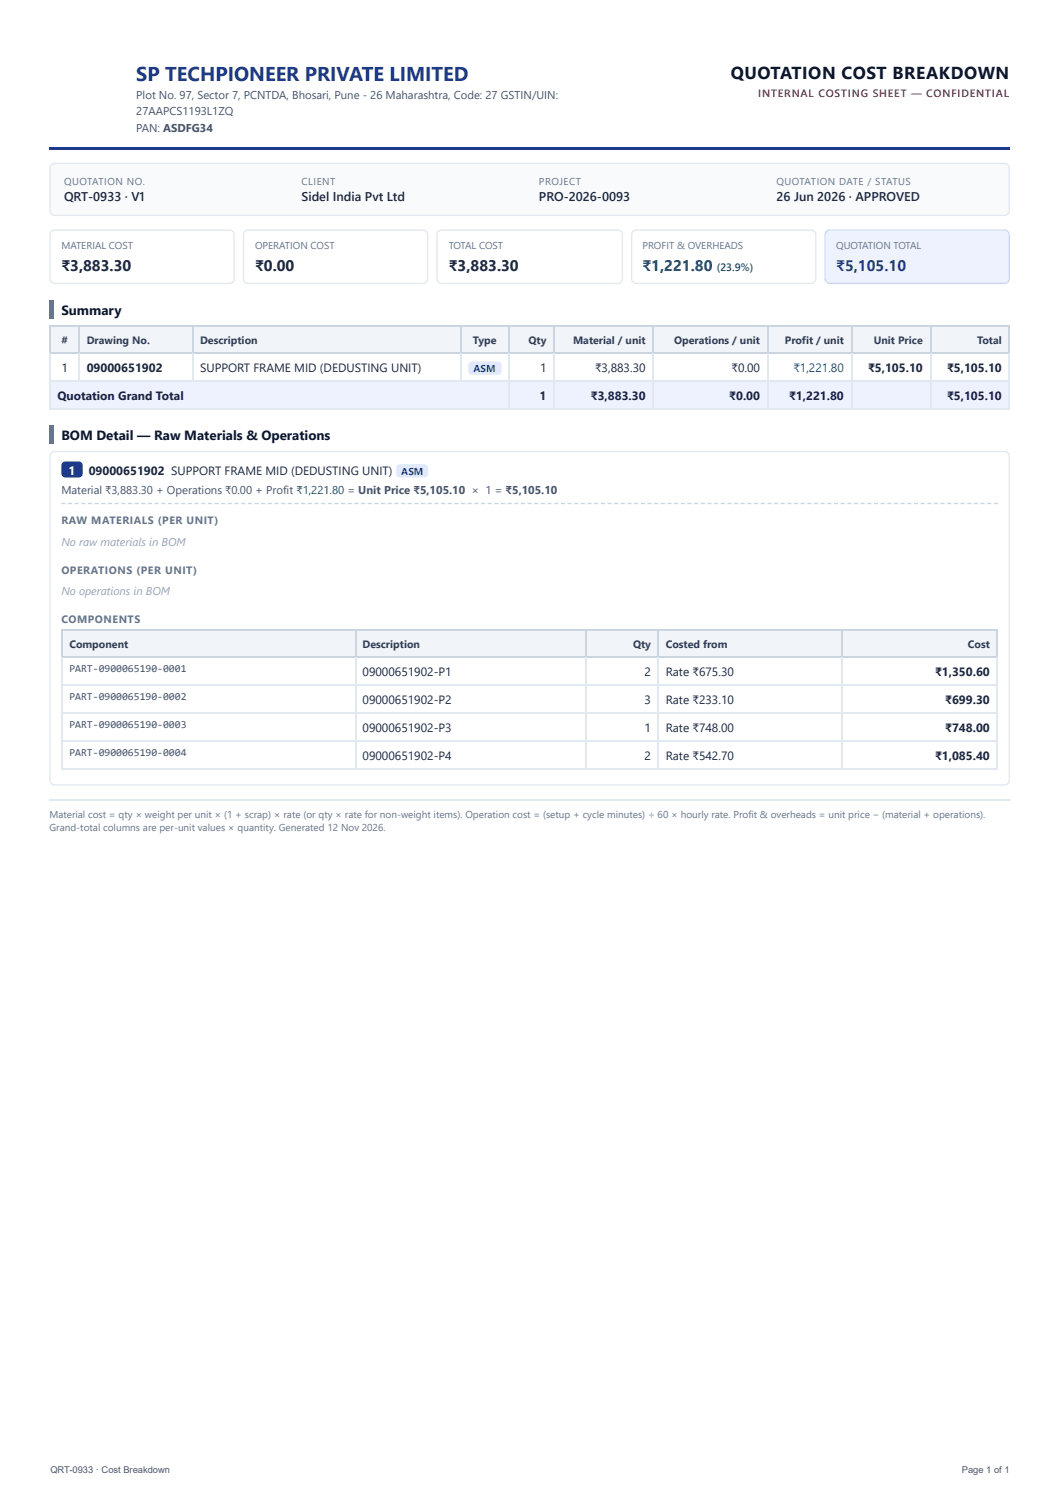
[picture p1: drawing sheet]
<svg xmlns="http://www.w3.org/2000/svg" width="210mm" height="297mm" viewBox="0 0 210 297" stroke-linecap="round" stroke-linejoin="round" font-family="sans-serif">
<defs><g id="words">
<text font-size="4" fill="#1e3a8a" x="27" y="16.1">SP TECHPIONEER PRIVATE LIMITED</text>
<text font-size="3.4" fill="#0f172a" x="144.9" y="15.6">QUOTATION COST BREAKDOWN</text>
<g font-size="3" fill="#1e293b">
<text x="12.2" y="53.7">₹3,883.30</text>
<text x="50.6" y="53.7">₹0.00</text>
<text x="89" y="53.7">₹3,883.30</text>
</g>
<text font-size="3" fill="#047857" x="127.4" y="53.7">₹1,221.80</text>
<text font-size="3" fill="#3730a3" x="165.8" y="53.7">₹5,105.10</text>
<g font-size="2.6" fill="#0f172a">
<text x="12.2" y="62.4">Summary</text>
<text x="12.2" y="87.3">BOM Detail — Raw Materials &amp; Operations</text>
</g>
<g font-size="2.5" fill="#1e293b">
<text x="12.7" y="40">QRT-0933 · V1</text>
<text x="59.8" y="40">Sidel India Pvt Ltd</text>
<text x="106.9" y="40">PRO-2026-0093</text>
<text x="154" y="40">26 Jun 2026 · APPROVED</text>
</g>
<g font-size="2.4" fill="#1e293b">
<text x="12.2" y="73.8">1</text>
<text x="17.2" y="73.8">09000651902</text>
<text x="39.7" y="73.8">SUPPORT FRAME MID (DEDUSTING UNIT)</text>
<text x="107.1" y="73.8">1</text>
<text x="118" y="73.8">₹3,883.30</text>
<text x="145.1" y="73.8">₹0.00</text>
<text x="172.2" y="73.8">₹5,105.10</text>
<text x="187.8" y="73.8">₹5,105.10</text>
<text x="17.6" y="94.2">09000651902 SUPPORT FRAME MID (DEDUSTING UNIT)</text>
<text x="71.9" y="134.1">09000651902-P1</text>
<text x="127.8" y="134.1">2</text>
<text x="132" y="134.1">Rate ₹675.30</text>
<text x="185.4" y="134.1">₹1,350.60</text>
<text x="71.9" y="139.7">09000651902-P2</text>
<text x="127.8" y="139.7">3</text>
<text x="132" y="139.7">Rate ₹233.10</text>
<text x="187.5" y="139.7">₹699.30</text>
<text x="71.9" y="145.3">09000651902-P3</text>
<text x="127.8" y="145.3">1</text>
<text x="132" y="145.3">Rate ₹748.00</text>
<text x="187.5" y="145.3">₹748.00</text>
<text x="71.9" y="150.8">09000651902-P4</text>
<text x="127.8" y="150.8">2</text>
<text x="132" y="150.8">Rate ₹542.70</text>
<text x="185.4" y="150.8">₹1,085.40</text>
</g>
<text font-size="2.4" fill="#047857" x="157.4" y="73.8">₹1,221.80</text>
<g font-size="2.4" fill="#1e1b4b">
<text x="11.4" y="79.4">Quotation Grand Total</text>
<text x="107" y="79.4">1</text>
<text x="117.2" y="79.4">₹3,883.30</text>
<text x="144.6" y="79.4">₹0.00</text>
<text x="156.5" y="79.4">₹1,221.80</text>
<text x="187.8" y="79.4">₹5,105.10</text>
</g>
<text font-size="2.4" fill="#fff" x="13.6" y="94.2">1</text>
<g font-size="2.2" fill="#475569">
<text x="27" y="19.6">Plot No. 97, Sector 7, PCNTDA, Bhosari, Pune - 26 Maharashtra, Code: 27 GSTIN/UIN:</text>
<text x="27" y="22.8">27AAPCS1193L1ZQ</text>
<text x="27" y="26.2">PAN: ASDFG34</text>
<text x="12.2" y="97.9">Material ₹3,883.30 + Operations ₹0.00 + Profit ₹1,221.80 = Unit Price ₹5,105.10 × 1 = ₹5,105.10</text>
</g>
<g font-size="2.2" fill="#94a3b8">
<text x="12.2" y="108.2">No raw materials in BOM</text>
<text x="12.2" y="118">No operations in BOM</text>
</g>
<text font-size="2.1" fill="#b91c1c" x="150.4" y="19.3">INTERNAL COSTING SHEET — CONFIDENTIAL</text>
<text font-size="2.1" fill="#047857" x="142.2" y="53.7">(23.9%)</text>
<g font-size="2.1" fill="#334155">
<text x="12.2" y="68.3">#</text>
<text x="17.2" y="68.3">Drawing No.</text>
<text x="39.7" y="68.3">Description</text>
<text x="93.8" y="68.3">Type</text>
<text x="104.8" y="68.3">Qty</text>
<text x="113.7" y="68.3">Material / unit</text>
<text x="133.7" y="68.3">Operations / unit</text>
<text x="155.6" y="68.3">Profit / unit</text>
<text x="173.3" y="68.3">Unit Price</text>
<text x="193.8" y="68.3">Total</text>
<text x="13.8" y="128.6">Component</text>
<text x="71.9" y="128.6">Description</text>
<text x="125.5" y="128.6">Qty</text>
<text x="132" y="128.6">Costed from</text>
<text x="192" y="128.6">Cost</text>
</g>
<g font-size="2.1" fill="#64748b">
<text x="12.2" y="104">RAW MATERIALS (PER UNIT)</text>
<text x="12.2" y="113.8">OPERATIONS (PER UNIT)</text>
<text x="12.2" y="123.6">COMPONENTS</text>
</g>
<g font-size="2.1" fill="#475569">
<text x="13.8" y="133.3">PART-0900065190-0001</text>
<text x="13.8" y="138.9">PART-0900065190-0002</text>
<text x="13.8" y="144.5">PART-0900065190-0003</text>
<text x="13.8" y="150">PART-0900065190-0004</text>
</g>
<g font-size="2" fill="#64748b">
<text x="12.7" y="36.8">QUOTATION NO.</text>
<text x="59.8" y="36.8">CLIENT</text>
<text x="106.9" y="36.8">PROJECT</text>
<text x="154" y="36.8">QUOTATION DATE / STATUS</text>
<text x="12.2" y="49.5">MATERIAL COST</text>
<text x="50.6" y="49.5">OPERATION COST</text>
<text x="89" y="49.5">TOTAL COST</text>
<text x="127.4" y="49.5">PROFIT &amp; OVERHEADS</text>
<text x="165.8" y="49.5">QUOTATION TOTAL</text>
<text x="9.8" y="162.2">Material cost = qty × weight per unit × (1 + scrap) × rate (or qty × rate for non-weight items). Operation cost = (setup + cycle minutes) ÷ 60 × hourly rate. Profit &amp; overheads = unit price − (material + operations).</text>
<text x="9.8" y="164.8">Grand-total columns are per-unit values × quantity. Generated 12 Nov 2026.</text>
</g>
<g font-size="2" fill="#1d4ed8">
<text x="93.9" y="73.8">ASM</text>
<text x="79.6" y="94.2">ASM</text>
</g>
<g font-size="1.9" fill="#505864">
<text x="10" y="292.1">QRT-0933 · Cost Breakdown</text>
<text x="190.8" y="292.1">Page 1 of 1</text>
</g>
</g></defs>
<path d="M9.8 29.1h190.5v.5h-190.5z" fill="#1e3a8a"/>
<path d="M10.2 32.7l.6-.3h188.4a.93 .93 0 0 1 1 .9v8.5a.93 .93 0 0 1-1 .9h-188.4a.93 .93 0 0 1-.9-.9v-8.5z" fill="#f8fafc"/>
<path d="M10.2 32.7l.6-.3h188.4a.93 .93 0 0 1 1 .9v8.5a.93 .93 0 0 1-1 .9h-188.4a.93 .93 0 0 1-.9-.9v-8.5z" fill="none" stroke="#e2e8f0" stroke-width=".26"/>
<path d="M9.8 59.5h.8v3.7h-.8z" fill="#4f46e5"/>
<g fill="#f1f5f9">
<path d="M10.1 64.6h5.8v5.2h-5.8z"/>
<path d="M15.9 64.6h22.5v5.2h-22.5z"/>
<path d="M38.4 64.6h53.1v5.2h-53.1z"/>
<path d="M91.5 64.6h9.3v5.2h-9.3z"/>
<path d="M100.8 64.6h9v5.2h-9z"/>
<path d="M109.8 64.6h19.8v5.2h-19.8z"/>
<path d="M129.6 64.6h22.5v5.2h-22.5z"/>
<path d="M152.1 64.6h16.7v5.2h-16.7z"/>
<path d="M168.8 64.6h15.6v5.2h-15.6z"/>
<path d="M184.4 64.6h15.9v5.2h-15.9z"/>
</g>
<g fill="#eef2ff">
<path d="M10.1 75.4h90.7v5.6h-90.7z"/>
<path d="M100.8 75.4h9v5.6h-9z"/>
<path d="M109.8 75.4h19.8v5.6h-19.8z"/>
<path d="M129.6 75.4h22.5v5.6h-22.5z"/>
<path d="M152.1 75.4h16.7v5.6h-16.7z"/>
<path d="M168.8 75.4h15.6v5.6h-15.6z"/>
<path d="M184.4 75.4h15.9v5.6h-15.9z"/>
</g>
<g fill="none" stroke="#cbd5e1" stroke-width=".26">
<path d="M9.8 64.7h190.5M9.8 70h190.5M9.9 64.6v5.5M15.7 64.6v5.5M38.2 64.6v5.5M91.4 64.6v5.5M100.9 64.6v5.5M109.9 64.6v5.5M129.5 64.6v5.5M152.3 64.6v5.5M168.9 64.6v5.5M184.5 64.6v5.5"/>
<path d="M200.2 64.6v5.5"/>
</g>
<g fill="none" stroke="#e2e8f0" stroke-width=".26">
<path d="M9.8 75.5h190.5M9.9 70.1v11.1M15.7 70.1v5.6M38.2 70.1v5.6M91.4 70.1v5.6M100.9 70.1v11.1M109.9 70.1v11.1M129.5 70.1v11.1M152.3 70.1v11.1M168.9 70.1v11.1M184.5 70.1v11.1M200.2 70.1v11.1"/>
<path d="M9.8 81.1h190.5"/>
</g>
<path d="M9.8 84.4h.8v3.7h-.8z" fill="#4f46e5"/>
<path d="M10.2 89.8l.6-.2h188.4a.93 .93 0 0 1 1 .9v64.3a.93 .93 0 0 1-1 .9h-188.4a.93 .93 0 0 1-.9-.9v-64.3z" fill="none" stroke="#e2e8f0" stroke-width=".26"/>
<path d="M12.2 99.7h.8v.3h-.8zM13.5 99.7h.8v.3h-.8zM14.8 99.7h.8v.3h-.8zM16.1 99.7h.8v.3h-.8zM17.5 99.7h.7v.3h-.7zM18.8 99.7h.8v.3h-.8zM20.1 99.7h.8v.3h-.8zM21.4 99.7h.8v.3h-.8zM22.7 99.7h.8v.3h-.8zM24.1 99.7h.8v.3h-.8zM25.4 99.7h.8v.3h-.8zM26.7 99.7h.8v.3h-.8zM28 99.7h.8v.3h-.8zM29.3 99.7h.8v.3h-.8zM30.7 99.7h.8v.3h-.8zM32 99.7h.8v.3h-.8zM33.3 99.7h.8v.3h-.8zM34.6 99.7h.8v.3h-.8zM35.9 99.7h.8v.3h-.8zM37.3 99.7h.8v.3h-.8zM38.6 99.7h.8v.3h-.8zM39.9 99.7h.8v.3h-.8zM41.2 99.7h.8v.3h-.8zM42.6 99.7h.7v.3h-.7zM43.9 99.7h.8v.3h-.8zM45.2 99.7h.8v.3h-.8zM46.5 99.7h.8v.3h-.8zM47.8 99.7h.8v.3h-.8zM49.2 99.7h.8v.3h-.8zM50.5 99.7h.8v.3h-.8zM51.8 99.7h.8v.3h-.8zM53.1 99.7h.8v.3h-.8zM54.4 99.7h.8v.3h-.8zM55.8 99.7h.8v.3h-.8zM57.1 99.7h.8v.3h-.8zM58.4 99.7h.8v.3h-.8zM59.7 99.7h.8v.3h-.8zM61 99.7h.8v.3h-.8zM62.4 99.7h.8v.3h-.8zM63.7 99.7h.8v.3h-.8zM65 99.7h.8v.3h-.8zM66.3 99.7h.8v.3h-.8zM67.7 99.7h.7v.3h-.7zM69 99.7h.8v.3h-.8zM70.3 99.7h.8v.3h-.8zM71.6 99.7h.8v.3h-.8zM72.9 99.7h.8v.3h-.8zM74.3 99.7h.8v.3h-.8zM75.6 99.7h.8v.3h-.8zM76.9 99.7h.8v.3h-.8zM78.2 99.7h.8v.3h-.8zM79.5 99.7h.8v.3h-.8zM80.9 99.7h.8v.3h-.8zM82.2 99.7h.8v.3h-.8zM83.5 99.7h.8v.3h-.8zM84.8 99.7h.8v.3h-.8zM86.1 99.7h.8v.3h-.8zM87.5 99.7h.8v.3h-.8zM88.8 99.7h.8v.3h-.8zM90.1 99.7h.8v.3h-.8zM91.4 99.7h.8v.3h-.8zM92.8 99.7h.7v.3h-.7zM94.1 99.7h.8v.3h-.8zM95.4 99.7h.8v.3h-.8zM96.7 99.7h.8v.3h-.8zM98 99.7h.8v.3h-.8zM99.4 99.7h.8v.3h-.8zM100.7 99.7h.8v.3h-.8zM102 99.7h.8v.3h-.8zM103.3 99.7h.8v.3h-.8zM104.6 99.7h.8v.3h-.8zM106 99.7h.8v.3h-.8zM107.3 99.7h.8v.3h-.8zM108.6 99.7h.8v.3h-.8zM109.9 99.7h.8v.3h-.8zM111.2 99.7h.8v.3h-.8zM112.6 99.7h.8v.3h-.8zM113.9 99.7h.8v.3h-.8zM115.2 99.7h.8v.3h-.8zM116.5 99.7h.8v.3h-.8zM117.9 99.7h.7v.3h-.7zM119.2 99.7h.8v.3h-.8zM120.5 99.7h.8v.3h-.8zM121.8 99.7h.8v.3h-.8zM123.1 99.7h.8v.3h-.8zM124.5 99.7h.8v.3h-.8zM125.8 99.7h.8v.3h-.8zM127.1 99.7h.8v.3h-.8zM128.4 99.7h.8v.3h-.8zM129.7 99.7h.8v.3h-.8zM131.1 99.7h.8v.3h-.8zM132.4 99.7h.8v.3h-.8zM133.7 99.7h.8v.3h-.8zM135 99.7h.8v.3h-.8zM136.3 99.7h.8v.3h-.8zM137.7 99.7h.8v.3h-.8zM139 99.7h.8v.3h-.8zM140.3 99.7h.8v.3h-.8zM141.6 99.7h.8v.3h-.8zM143 99.7h.7v.3h-.7zM144.3 99.7h.8v.3h-.8zM145.6 99.7h.8v.3h-.8zM146.9 99.7h.8v.3h-.8zM148.2 99.7h.8v.3h-.8zM149.6 99.7h.8v.3h-.8zM150.9 99.7h.8v.3h-.8zM152.2 99.7h.8v.3h-.8zM153.5 99.7h.8v.3h-.8zM154.8 99.7h.8v.3h-.8zM156.2 99.7h.8v.3h-.8zM157.5 99.7h.8v.3h-.8zM158.8 99.7h.8v.3h-.8zM160.1 99.7h.8v.3h-.8zM161.4 99.7h.8v.3h-.8zM162.8 99.7h.8v.3h-.8zM164.1 99.7h.8v.3h-.8zM165.4 99.7h.8v.3h-.8zM166.7 99.7h.8v.3h-.8zM168.1 99.7h.7v.3h-.7zM169.4 99.7h.8v.3h-.8zM170.7 99.7h.8v.3h-.8zM172 99.7h.8v.3h-.8zM173.3 99.7h.8v.3h-.8zM174.7 99.7h.8v.3h-.8zM176 99.7h.8v.3h-.8zM177.3 99.7h.8v.3h-.8zM178.6 99.7h.8v.3h-.8zM179.9 99.7h.8v.3h-.8zM181.3 99.7h.8v.3h-.8zM182.6 99.7h.8v.3h-.8zM183.9 99.7h.8v.3h-.8zM185.2 99.7h.8v.3h-.8zM186.5 99.7h.8v.3h-.8zM187.9 99.7h.8v.3h-.8zM189.2 99.7h.8v.3h-.8zM190.5 99.7h.8v.3h-.8zM191.8 99.7h.8v.3h-.8zM193.2 99.7h.7v.3h-.7zM194.5 99.7h.8v.3h-.8zM195.8 99.7h.8v.3h-.8zM197.1 99.7h.8v.3h-.8z" fill="#cbd5e1"/>
<g fill="#f1f5f9">
<path d="M12.4 124.9h58v5.3h-58z"/>
<path d="M70.4 124.9h45.8v5.3h-45.8z"/>
<path d="M116.2 124.9h14.5v5.3h-14.5z"/>
<path d="M130.7 124.9h36.5v5.3h-36.5z"/>
<path d="M167.2 124.9h30.7v5.3h-30.7z"/>
</g>
<path d="M12.2 125h185.7M12.2 130.3h185.7M12.3 124.9v5.5M70.5 124.9v5.5M116.3 124.9v5.5M130.6 124.9v5.5M167.1 124.9v5.5M197.8 124.9v5.5" fill="none" stroke="#cbd5e1" stroke-width=".26"/>
<g fill="none" stroke="#e2e8f0" stroke-width=".26">
<path d="M10.2 45.9l.6-.3h34.7a.93 .93 0 0 1 .9 1v8.7a.93 .93 0 0 1-.9 .9h-34.7a.93 .93 0 0 1-.9-.9v-8.7zM48.6 45.9l.6-.3h34.7a.93 .93 0 0 1 .9 1v8.7a.93 .93 0 0 1-.9 .9h-34.7a.93 .93 0 0 1-.9-.9v-8.7zM86.9 45.9l.7-.3h34.9a.93 .93 0 0 1 .9 1v8.7a.93 .93 0 0 1-.9 .9h-34.9a.93 .93 0 0 1-.9-.9v-8.7zM125.6 45.9l.6-.3h34.7a.93 .93 0 0 1 .9 1v8.7a.93 .93 0 0 1-.9 .9h-34.7a.93 .93 0 0 1-.9-.9v-8.7zM12.2 135.9h185.7M12.3 130.4v22.3M70.5 130.4v22.3M116.3 130.4v22.3M130.6 130.4v22.3M167.1 130.4v22.3M197.8 130.4v22.3M9.8 158.6h190.5"/>
<path d="M12.2 141.4h185.7M12.2 147h185.7M12.2 152.5h185.7"/>
</g>
<path d="M163.9 45.9l.7-.3h34.6a.93 .93 0 0 1 1 1v8.7a.93 .93 0 0 1-1 .9h-34.6a.93 .93 0 0 1-1-.9v-8.7z" fill="#eef2ff"/>
<path d="M163.9 45.9l.7-.3h34.6a.93 .93 0 0 1 1 1v8.7a.93 .93 0 0 1-1 .9h-34.6a.93 .93 0 0 1-1-.9v-8.7z" fill="none" stroke="#c7d2fe" stroke-width=".26"/>
<path d="M93.1 71.9l.6-.2h5a.79 .79 0 0 1 .8 .8v1.1a.79 .79 0 0 1-.8 .7h-5a.79 .79 0 0 1-.8-.7v-1.3z" fill="#dbeafe"/>
<path d="M12.4 91.8l.6-.3h2.6a.79 .79 0 0 1 .8 .8v1.6a.79 .79 0 0 1-.8 .8h-2.6a.79 .79 0 0 1-.8-.8v-1.7z" fill="#1e3a8a"/>
<path d="M78.8 92.3l.6-.2h4.7a.79 .79 0 0 1 .8 .8v1a.79 .79 0 0 1-.8 .8h-4.7a.79 .79 0 0 1-.8-.8v-1.2z" fill="#dbeafe"/>
<use href="#words"/>
</svg>
